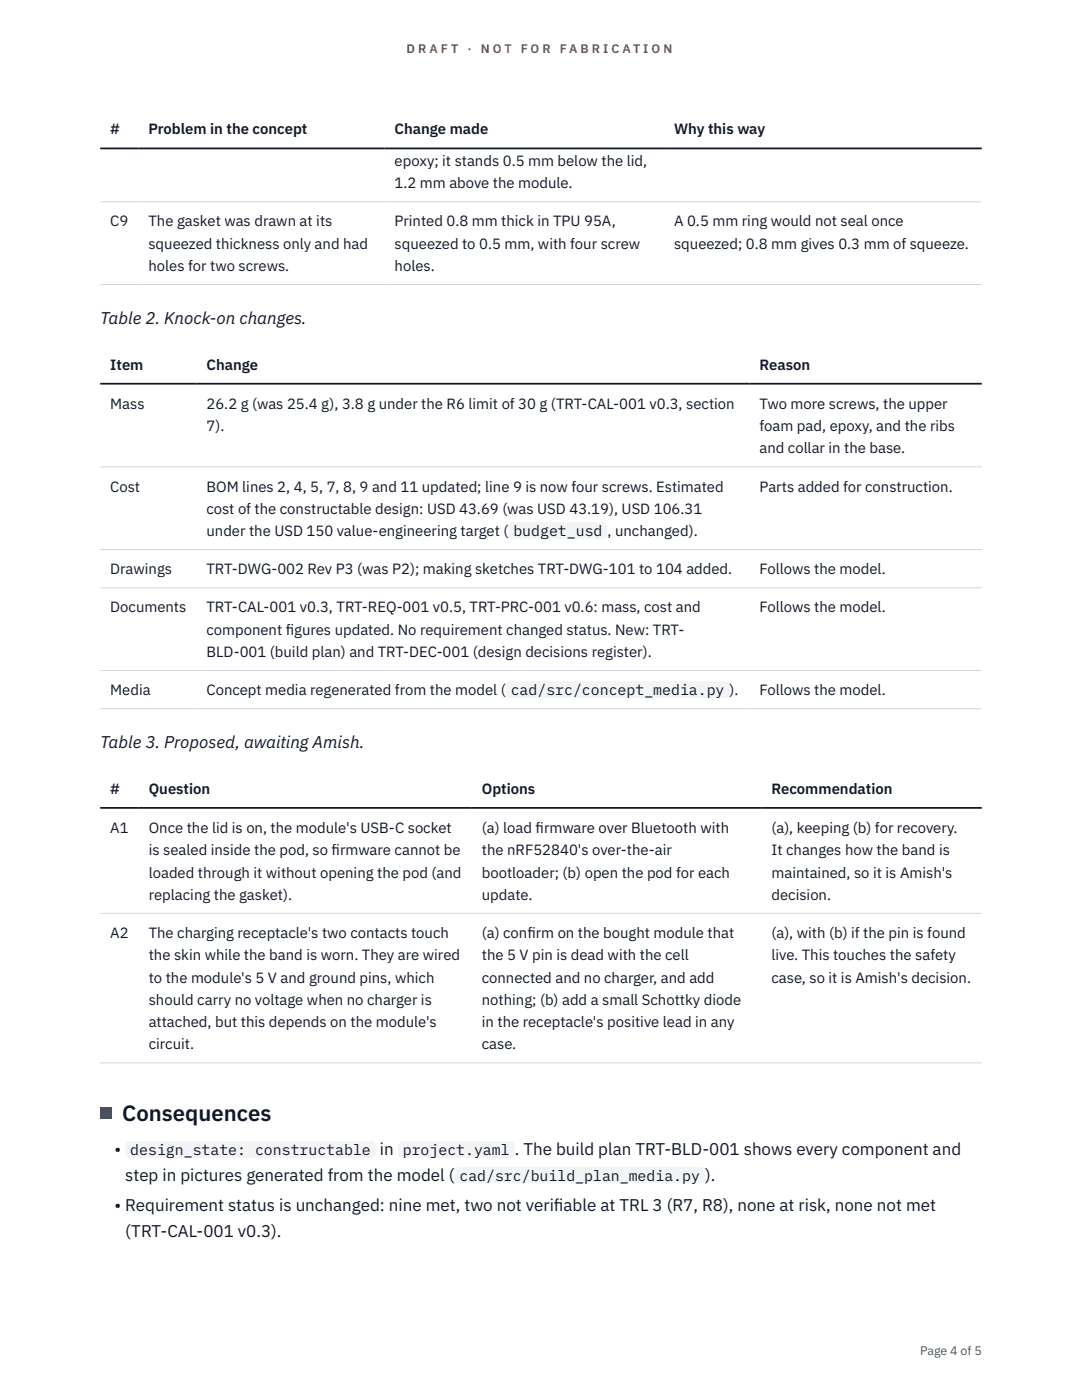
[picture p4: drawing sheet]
<svg xmlns="http://www.w3.org/2000/svg" width="216mm" height="279mm" viewBox="0 0 216 279" stroke-linecap="round" stroke-linejoin="round" font-family="sans-serif">
<defs><g id="words">
<text font-size="4.4" fill="#111827" x="24.4" y="223.6">Consequences</text>
<g font-size="3.4" fill="#111827">
<text x="20" y="64.7">Table 2. Knock-on changes.</text>
<text x="20" y="149.3">Table 3. Proposed, awaiting Amish.</text>
<text x="22.9" y="230.5">•</text>
<text x="75.8" y="230.5">in</text>
<text x="102.7" y="230.5">. The build plan TRT-BLD-001 shows every component and</text>
<text x="25" y="235.6">step in pictures generated from the model (</text>
<text x="140.7" y="235.6">).</text>
<text x="22.9" y="241.7">• Requirement status is unchanged: nine met, two not verif</text>
<text x="110.5" y="241.7">iable at TRL 3 (R7, R8), none at risk, none not met</text>
<text x="25" y="246.8">(TRT-CAL-001 v0.3).</text>
</g>
<g font-size="3" fill="#111827">
<text x="22" y="26.8">#</text>
<text x="29.6" y="26.8">Problem in the concept</text>
<text x="78.7" y="26.8">Change made</text>
<text x="134.5" y="26.8">Why this way</text>
<text x="78.7" y="33.1">epoxy; it stands 0.5 mm below the lid,</text>
<text x="78.7" y="37.6">1.2 mm above the module.</text>
<text x="22" y="45.2">C9</text>
<text x="29.6" y="45.2">The gasket was drawn at its</text>
<text x="78.7" y="45.2">Printed 0.8 mm thick in TPU 95A,</text>
<text x="134.5" y="45.2">A 0.5 mm ring would not seal once</text>
<text x="29.6" y="49.6">squeezed thickness only and had</text>
<text x="78.7" y="49.6">squeezed to 0.5 mm, with four screw</text>
<text x="134.5" y="49.6">squeezed; 0.8 mm gives 0.3 mm of squeeze.</text>
<text x="29.6" y="54.1">holes for two screws.</text>
<text x="78.7" y="54.1">holes.</text>
<text x="22" y="73.8">Item</text>
<text x="41.2" y="73.8">Change</text>
<text x="151.5" y="73.8">Reason</text>
<text x="22" y="81.6">Mass</text>
<text x="41.2" y="81.6">26.2 g (was 25.4 g), 3.8 g under the R6 limit of 30 g (TRT-CAL-001 v0.3, section</text>
<text x="151.5" y="81.6">Two more screws, the upper</text>
<text x="41.2" y="86">7).</text>
<text x="151.5" y="86">foam pad, epoxy, and the ribs</text>
<text x="151.5" y="90.5">and collar in the base.</text>
<text x="22" y="98.1">Cost</text>
<text x="41.2" y="98.1">BOM lines 2, 4, 5, 7, 8, 9 and 11 updated; line 9 is now four screws. Estimated</text>
<text x="151.5" y="98.1">Parts added for construction.</text>
<text x="41.2" y="102.5">cost of the constructable design: USD 43.69 (was USD 43.19), USD 106.31</text>
<text x="41.2" y="107">under the USD 150 value-engineering target (</text>
<text x="102.4" y="107">budget_usd</text>
<text x="121.2" y="107">, unchanged).</text>
<text x="22" y="114.6">Drawings</text>
<text x="41.2" y="114.6">TRT-DWG-002 Rev P3 (was P2); making sketches TRT-DWG-101 to 104 added.</text>
<text x="151.5" y="114.6">Follows the model.</text>
<text x="22" y="122.2">Documents</text>
<text x="41.2" y="122.2">TRT-CAL-001 v0.3, TRT-REQ-001 v0.5, TRT-PRC-001 v0.6: mass, cost and</text>
<text x="151.5" y="122.2">Follows the model.</text>
<text x="41.2" y="126.7">component f</text>
<text x="41.2" y="131.1">BLD-001 (build plan) and TRT-DEC-001 (design decisions register).</text>
<text x="57" y="126.7">igures updated. No requirement changed status. New: TRT-</text>
<text x="22" y="138.7">Media</text>
<text x="41.2" y="138.7">Concept media regenerated from the model (</text>
<text x="101.9" y="138.7">cad/src/concept_media.py</text>
<text x="145.6" y="138.7">).</text>
<text x="151.5" y="138.7">Follows the model.</text>
<text x="22" y="158.4">#</text>
<text x="29.7" y="158.4">Question</text>
<text x="96.1" y="158.4">Options</text>
<text x="153.9" y="158.4">Recommendation</text>
<text x="22" y="166.2">A1</text>
<text x="29.7" y="166.2">Once the lid is on, the module's USB-C socket</text>
<text x="96.1" y="166.2">(a) load f</text>
<text x="106.9" y="166.2">irmware over Bluetooth with</text>
<text x="153.9" y="166.2">(a), keeping (b) for recovery.</text>
<text x="29.7" y="170.7">is sealed inside the pod, so f</text>
<text x="66.2" y="170.7">irmware cannot be</text>
<text x="96.1" y="170.7">the nRF52840's over-the-air</text>
<text x="153.9" y="170.7">It changes how the band is</text>
<text x="29.7" y="175.1">loaded through it without opening the pod (and</text>
<text x="29.7" y="179.6">replacing the gasket).</text>
<text x="96.1" y="175.1">bootloader; (b) open the pod for each</text>
<text x="96.1" y="179.6">update.</text>
<text x="153.9" y="175.1">maintained, so it is Amish's</text>
<text x="153.9" y="179.6">decision.</text>
<text x="22" y="187.2">A2</text>
<text x="29.7" y="187.2">The charging receptacle's two contacts touch</text>
<text x="29.7" y="191.6">the skin while the band is worn. They are wired</text>
<text x="96.1" y="187.2">(a) conf</text>
<text x="96.1" y="191.6">the 5 V pin is dead with the cell</text>
<text x="105.2" y="187.2">irm on the bought module that</text>
<text x="153.9" y="187.2">(a), with (b) if the pin is found</text>
<text x="153.9" y="191.6">live. This touches the safety</text>
<text x="29.7" y="196.1">to the module's 5 V and ground pins, which</text>
<text x="96.1" y="196.1">connected and no charger, and add</text>
<text x="153.9" y="196.1">case, so it is Amish's decision.</text>
<text x="29.7" y="200.5">should carry no voltage when no charger is</text>
<text x="96.1" y="200.5">nothing; (b) add a small Schottky diode</text>
<text x="29.7" y="205">attached, but this depends on the module's</text>
<text x="29.7" y="209.4">circuit.</text>
<text x="96.1" y="205">in the receptacle's positive lead in any</text>
<text x="96.1" y="209.4">case.</text>
<text x="26" y="230.5">design_state: constructable</text>
<text x="80.4" y="230.5">project.yaml</text>
<text x="91.7" y="235.6">cad/src/build_plan_media.py</text>
</g>
<g font-size="2.5" fill="#b45309">
<text x="81.1" y="10.5">D R A F T</text>
<text x="93.3" y="10.5">·</text>
<text x="95.9" y="10.5">N O T</text>
<text x="103.9" y="10.5">F O R</text>
<text x="111.7" y="10.5">F A B R I C A T I O N</text>
</g>
<text font-size="2.5" fill="#4b5563" x="183.6" y="270.3">Page 4 of 5</text>
</g></defs>
<path d="M20 40.3h175.9M20 56.8h175.9M20 93.2h175.9M20 109.7h175.9M20 117.3h175.9M20 133.8h175.9M20 141.4h175.9M20 182.3h175.9M20 212.1h175.9" fill="none" stroke="#d1d5db" stroke-width=".2"/>
<path d="M20 29.6h175.9M20 76.6h175.9M20 161.2h175.9" fill="none" stroke="#111827" stroke-width=".35"/>
<g fill="#f3f4f6">
<path d="M101.4 104.2h19.8v3.4h-19.8z"/>
<path d="M100.9 135.9h44.7v3.4h-44.7z"/>
</g>
<path d="M20 221h2.2v2.2h-2.2z" fill="#0f766e"/>
<g fill="#f3f4f6">
<path d="M25 227.7h50v3.4h-50z"/>
<path d="M79.4 227.7h23.3v3.4h-23.3z"/>
<path d="M90.7 232.8h50v3.4h-50z"/>
</g>
<use href="#words"/>
</svg>
